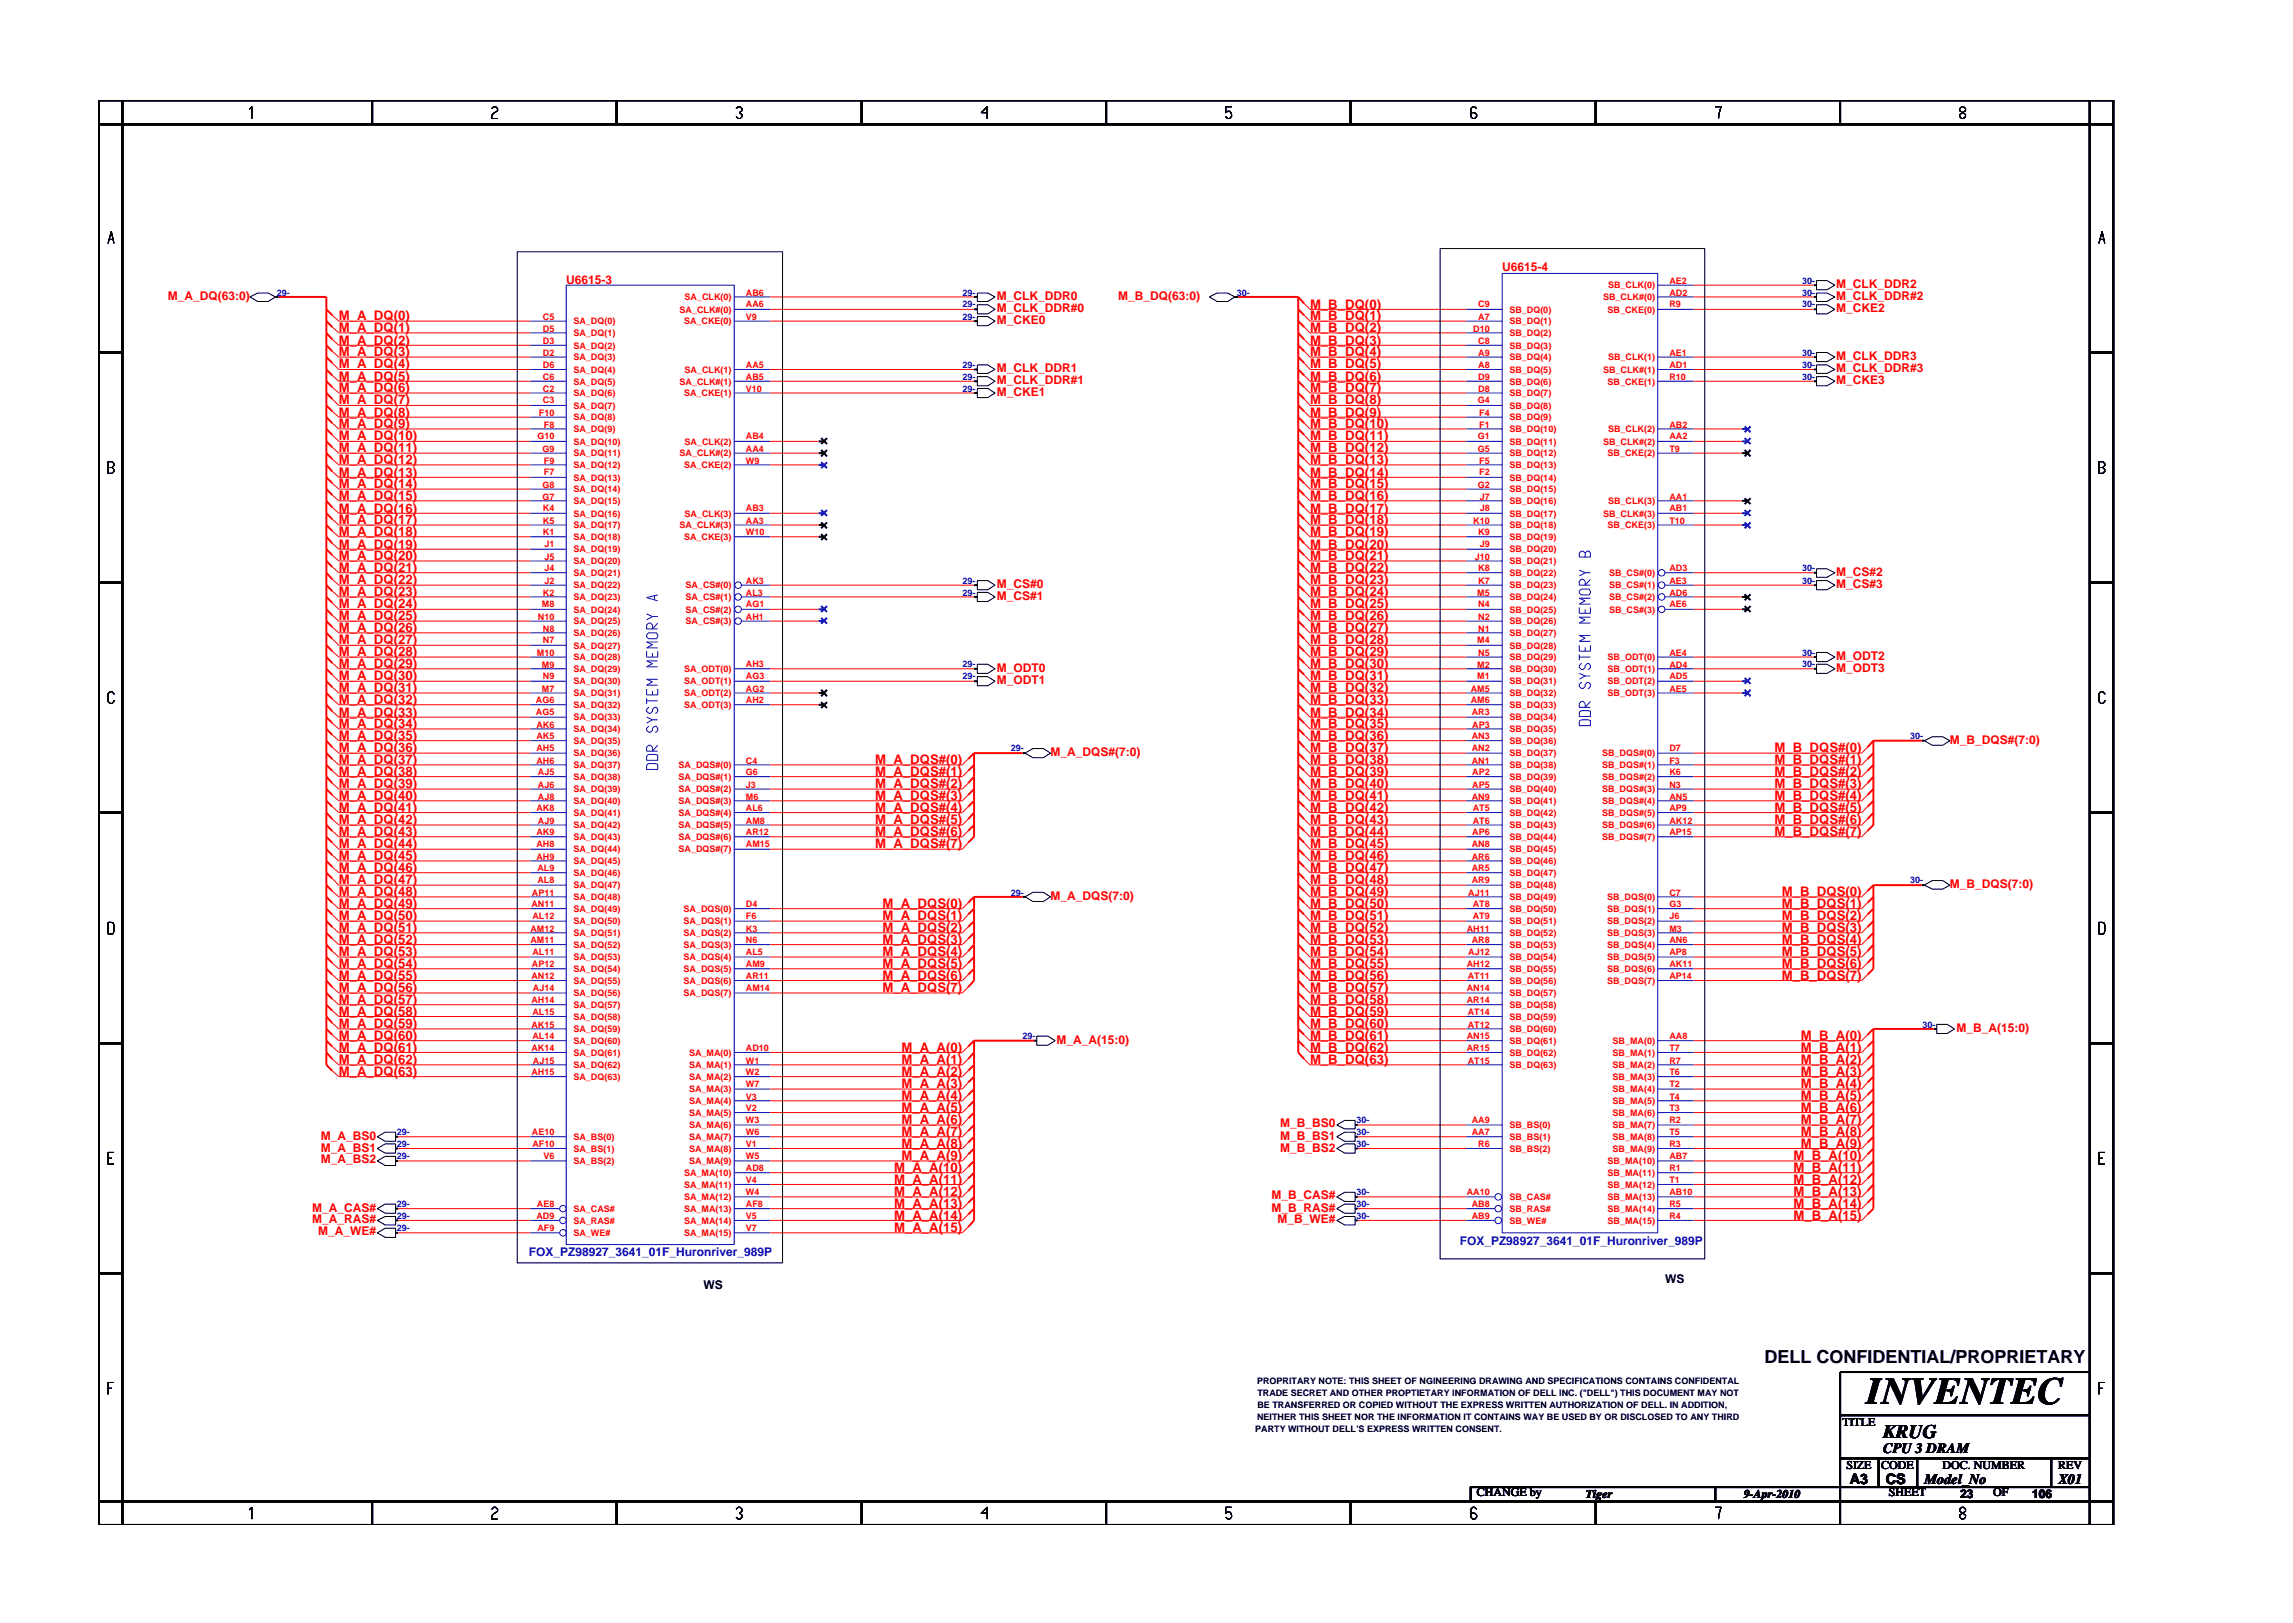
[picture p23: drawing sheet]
<svg xmlns="http://www.w3.org/2000/svg" width="297mm" height="210mm" viewBox="0 0 297 210" stroke-linecap="round" stroke-linejoin="round" font-family="sans-serif">
<defs><g id="words">
<text font-size="5" x="241.8" y="181.9">INVENTEC</text>
<text font-size="2.5" x="244" y="186.3">KRUG</text>
<text font-size="2.3" x="228.6" y="176.6">DELL CONFIDENTIAL/PROPRIETARY</text>
<g font-size="1.9">
<text x="244" y="188.2">CPU 3 DRAM</text>
<text x="239.6" y="192.2">A3</text>
<text x="244.3" y="192.3">CS</text>
<text x="249.3" y="192.2">Model_No</text>
<text x="266.6" y="192.2">X01</text>
</g>
<g font-size="1.7" fill="#f00">
<text x="43.9" y="41.5">M_A_DQ(0)</text>
<text x="169.7" y="40">M_B_DQ(0)</text>
<text x="169.7" y="41.5">M_B_DQ(1)</text>
<text x="43.9" y="43">M_A_DQ(1)</text>
<text x="43.9" y="47.7">M_A_DQ(4)</text>
<text x="43.9" y="46.2">M_A_DQ(3)</text>
<text x="43.9" y="44.6">M_A_DQ(2)</text>
<text x="169.7" y="47.7">M_B_DQ(5)</text>
<text x="169.7" y="46.2">M_B_DQ(4)</text>
<text x="169.7" y="44.6">M_B_DQ(3)</text>
<text x="169.7" y="43">M_B_DQ(2)</text>
<text x="43.9" y="50.8">M_A_DQ(6)</text>
<text x="43.9" y="52.4">M_A_DQ(7)</text>
<text x="43.9" y="54">M_A_DQ(8)</text>
<text x="43.9" y="49.3">M_A_DQ(5)</text>
<text x="169.7" y="49.3">M_B_DQ(6)</text>
<text x="169.7" y="50.8">M_B_DQ(7)</text>
<text x="169.7" y="52.4">M_B_DQ(8)</text>
<text x="169.7" y="54">M_B_DQ(9)</text>
<text x="43.9" y="57">M_A_DQ(10)</text>
<text x="43.9" y="58.6">M_A_DQ(11)</text>
<text x="43.9" y="55.5">M_A_DQ(9)</text>
<text x="169.7" y="55.5">M_B_DQ(10)</text>
<text x="169.7" y="57">M_B_DQ(11)</text>
<text x="169.7" y="58.6">M_B_DQ(12)</text>
<text x="43.9" y="60.1">M_A_DQ(12)</text>
<text x="43.9" y="61.8">M_A_DQ(13)</text>
<text x="43.9" y="63.3">M_A_DQ(14)</text>
<text x="43.9" y="64.8">M_A_DQ(15)</text>
<text x="169.7" y="60.1">M_B_DQ(13)</text>
<text x="169.7" y="61.8">M_B_DQ(14)</text>
<text x="169.7" y="63.3">M_B_DQ(15)</text>
<text x="169.7" y="64.8">M_B_DQ(16)</text>
<text x="43.9" y="66.4">M_A_DQ(16)</text>
<text x="43.9" y="67.9">M_A_DQ(17)</text>
<text x="43.9" y="69.5">M_A_DQ(18)</text>
<text x="43.9" y="71.1">M_A_DQ(19)</text>
<text x="169.7" y="71.1">M_B_DQ(20)</text>
<text x="169.7" y="66.4">M_B_DQ(17)</text>
<text x="169.7" y="67.9">M_B_DQ(18)</text>
<text x="169.7" y="69.5">M_B_DQ(19)</text>
<text x="43.9" y="72.6">M_A_DQ(20)</text>
<text x="43.9" y="74.1">M_A_DQ(21)</text>
<text x="43.9" y="75.7">M_A_DQ(22)</text>
<text x="43.9" y="77.2">M_A_DQ(23)</text>
<text x="169.7" y="72.6">M_B_DQ(21)</text>
<text x="169.7" y="74.1">M_B_DQ(22)</text>
<text x="169.7" y="75.7">M_B_DQ(23)</text>
<text x="169.7" y="77.2">M_B_DQ(24)</text>
<text x="43.9" y="78.8">M_A_DQ(24)</text>
<text x="43.9" y="80.4">M_A_DQ(25)</text>
<text x="43.9" y="81.9">M_A_DQ(26)</text>
<text x="43.9" y="83.4">M_A_DQ(27)</text>
<text x="169.7" y="78.8">M_B_DQ(25)</text>
<text x="169.7" y="80.4">M_B_DQ(26)</text>
<text x="169.7" y="81.9">M_B_DQ(27)</text>
<text x="169.7" y="83.4">M_B_DQ(28)</text>
<text x="43.9" y="85">M_A_DQ(28)</text>
<text x="43.9" y="86.6">M_A_DQ(29)</text>
<text x="43.9" y="88.1">M_A_DQ(30)</text>
<text x="43.9" y="89.7">M_A_DQ(31)</text>
<text x="169.7" y="86.6">M_B_DQ(30)</text>
<text x="169.7" y="88.1">M_B_DQ(31)</text>
<text x="169.7" y="89.7">M_B_DQ(32)</text>
<text x="169.7" y="85">M_B_DQ(29)</text>
<text x="43.9" y="91.2">M_A_DQ(32)</text>
<text x="43.9" y="92.8">M_A_DQ(33)</text>
<text x="43.9" y="94.3">M_A_DQ(34)</text>
<text x="43.9" y="95.9">M_A_DQ(35)</text>
<text x="169.7" y="91.2">M_B_DQ(33)</text>
<text x="169.7" y="92.8">M_B_DQ(34)</text>
<text x="169.7" y="94.3">M_B_DQ(35)</text>
<text x="169.7" y="95.9">M_B_DQ(36)</text>
<text x="43.9" y="99">M_A_DQ(37)</text>
<text x="43.9" y="100.5">M_A_DQ(38)</text>
<text x="43.9" y="97.5">M_A_DQ(36)</text>
<text x="113.4" y="99">M_A_DQS#(0)</text>
<text x="113.4" y="100.5">M_A_DQS#(1)</text>
<text x="169.7" y="97.5">M_B_DQ(37)</text>
<text x="169.7" y="99">M_B_DQ(38)</text>
<text x="169.7" y="100.5">M_B_DQ(39)</text>
<text x="229.9" y="97.5">M_B_DQS#(0)</text>
<text x="229.9" y="99">M_B_DQS#(1)</text>
<text x="229.9" y="100.5">M_B_DQS#(2)</text>
<text x="43.9" y="102.1">M_A_DQ(39)</text>
<text x="43.9" y="103.7">M_A_DQ(40)</text>
<text x="43.9" y="105.2">M_A_DQ(41)</text>
<text x="43.9" y="106.8">M_A_DQ(42)</text>
<text x="113.4" y="102.1">M_A_DQS#(2)</text>
<text x="113.4" y="103.7">M_A_DQS#(3)</text>
<text x="113.4" y="105.2">M_A_DQS#(4)</text>
<text x="113.4" y="106.8">M_A_DQS#(5)</text>
<text x="169.7" y="102.1">M_B_DQ(40)</text>
<text x="169.7" y="103.7">M_B_DQ(41)</text>
<text x="169.7" y="105.2">M_B_DQ(42)</text>
<text x="169.7" y="106.8">M_B_DQ(43)</text>
<text x="229.9" y="102.1">M_B_DQS#(3)</text>
<text x="229.9" y="103.7">M_B_DQS#(4)</text>
<text x="229.9" y="105.2">M_B_DQS#(5)</text>
<text x="229.9" y="106.8">M_B_DQS#(6)</text>
<text x="43.9" y="108.3">M_A_DQ(43)</text>
<text x="43.9" y="109.8">M_A_DQ(44)</text>
<text x="43.9" y="111.4">M_A_DQ(45)</text>
<text x="43.9" y="113">M_A_DQ(46)</text>
<text x="113.4" y="108.3">M_A_DQS#(6)</text>
<text x="113.4" y="109.8">M_A_DQS#(7)</text>
<text x="169.7" y="108.3">M_B_DQ(44)</text>
<text x="169.7" y="109.8">M_B_DQ(45)</text>
<text x="169.7" y="111.4">M_B_DQ(46)</text>
<text x="169.7" y="113">M_B_DQ(47)</text>
<text x="229.9" y="108.3">M_B_DQS#(7)</text>
<text x="43.9" y="114.5">M_A_DQ(47)</text>
<text x="43.9" y="116.1">M_A_DQ(48)</text>
<text x="43.9" y="117.6">M_A_DQ(49)</text>
<text x="43.9" y="119.2">M_A_DQ(50)</text>
<text x="114.3" y="119.2">M_A_DQS(1)</text>
<text x="114.3" y="117.6">M_A_DQS(0)</text>
<text x="169.7" y="116.1">M_B_DQ(49)</text>
<text x="169.7" y="117.6">M_B_DQ(50)</text>
<text x="169.7" y="119.2">M_B_DQ(51)</text>
<text x="169.7" y="114.5">M_B_DQ(48)</text>
<text x="230.8" y="116.1">M_B_DQS(0)</text>
<text x="230.8" y="117.6">M_B_DQS(1)</text>
<text x="230.8" y="119.2">M_B_DQS(2)</text>
<text x="43.9" y="120.8">M_A_DQ(51)</text>
<text x="43.9" y="122.3">M_A_DQ(52)</text>
<text x="43.9" y="123.9">M_A_DQ(53)</text>
<text x="43.9" y="125.4">M_A_DQ(54)</text>
<text x="114.3" y="120.8">M_A_DQS(2)</text>
<text x="114.3" y="122.3">M_A_DQS(3)</text>
<text x="114.3" y="123.9">M_A_DQS(4)</text>
<text x="114.3" y="125.4">M_A_DQS(5)</text>
<text x="169.7" y="120.8">M_B_DQ(52)</text>
<text x="169.7" y="122.3">M_B_DQ(53)</text>
<text x="169.7" y="123.9">M_B_DQ(54)</text>
<text x="169.7" y="125.4">M_B_DQ(55)</text>
<text x="230.8" y="122.3">M_B_DQS(4)</text>
<text x="230.8" y="123.9">M_B_DQS(5)</text>
<text x="230.8" y="125.4">M_B_DQS(6)</text>
<text x="230.8" y="120.8">M_B_DQS(3)</text>
<text x="43.9" y="130.1">M_A_DQ(57)</text>
<text x="43.9" y="131.6">M_A_DQ(58)</text>
<text x="43.9" y="126.9">M_A_DQ(55)</text>
<text x="43.9" y="128.6">M_A_DQ(56)</text>
<text x="114.3" y="126.9">M_A_DQS(6)</text>
<text x="114.3" y="128.6">M_A_DQS(7)</text>
<text x="169.7" y="131.6">M_B_DQ(59)</text>
<text x="169.7" y="126.9">M_B_DQ(56)</text>
<text x="169.7" y="128.6">M_B_DQ(57)</text>
<text x="169.7" y="130.1">M_B_DQ(58)</text>
<text x="230.8" y="126.9">M_B_DQS(7)</text>
<text x="43.9" y="133.2">M_A_DQ(59)</text>
<text x="43.9" y="134.7">M_A_DQ(60)</text>
<text x="43.9" y="136.3">M_A_DQ(61)</text>
<text x="43.9" y="137.9">M_A_DQ(62)</text>
<text x="116.8" y="136.3">M_A_A(0)</text>
<text x="116.8" y="137.9">M_A_A(1)</text>
<text x="169.7" y="133.2">M_B_DQ(60)</text>
<text x="169.7" y="134.7">M_B_DQ(61)</text>
<text x="169.7" y="136.3">M_B_DQ(62)</text>
<text x="169.7" y="137.9">M_B_DQ(63)</text>
<text x="233.3" y="134.7">M_B_A(0)</text>
<text x="233.3" y="136.3">M_B_A(1)</text>
<text x="233.3" y="137.9">M_B_A(2)</text>
<text x="43.9" y="139.4">M_A_DQ(63)</text>
<text x="116.8" y="139.4">M_A_A(2)</text>
<text x="116.8" y="140.9">M_A_A(3)</text>
<text x="116.8" y="142.5">M_A_A(4)</text>
<text x="233.3" y="139.4">M_B_A(3)</text>
<text x="233.3" y="140.9">M_B_A(4)</text>
<text x="233.3" y="142.5">M_B_A(5)</text>
<text x="116.8" y="144">M_A_A(5)</text>
<text x="116.8" y="145.6">M_A_A(6)</text>
<text x="116.8" y="147.2">M_A_A(7)</text>
<text x="116.8" y="148.7">M_A_A(8)</text>
<text x="233.3" y="144">M_B_A(6)</text>
<text x="233.3" y="145.6">M_B_A(7)</text>
<text x="233.3" y="147.2">M_B_A(8)</text>
<text x="233.3" y="148.7">M_B_A(9)</text>
<text x="115.8" y="155">M_A_A(12)</text>
<text x="115.8" y="151.8">M_A_A(10)</text>
<text x="115.8" y="153.4">M_A_A(11)</text>
<text x="116.8" y="150.3">M_A_A(9)</text>
<text x="232.3" y="150.3">M_B_A(10)</text>
<text x="232.3" y="151.8">M_B_A(11)</text>
<text x="232.3" y="153.4">M_B_A(12)</text>
<text x="232.3" y="155">M_B_A(13)</text>
<text x="115.8" y="156.5">M_A_A(13)</text>
<text x="115.8" y="158">M_A_A(14)</text>
<text x="115.8" y="159.6">M_A_A(15)</text>
<text x="232.3" y="156.5">M_B_A(14)</text>
<text x="232.3" y="158">M_B_A(15)</text>
</g>
<g font-size="1.6" fill="#f00">
<text x="194.6" y="35.2">U6615-4</text>
<text x="21.8" y="38.9">M_A_DQ(63:0)</text>
<text x="73.3" y="36.8">U6615-3</text>
<text x="129.1" y="40.4">M_CLK_DDR#0</text>
<text x="129.1" y="38.9">M_CLK_DDR0</text>
<text x="129.1" y="42">M_CKE0</text>
<text x="144.9" y="38.9">M_B_DQ(63:0)</text>
<text x="237.9" y="38.9">M_CLK_DDR#2</text>
<text x="237.9" y="37.3">M_CLK_DDR2</text>
<text x="237.9" y="40.4">M_CKE2</text>
<text x="237.9" y="46.7">M_CLK_DDR3</text>
<text x="129.1" y="49.8">M_CLK_DDR#1</text>
<text x="129.1" y="48.2">M_CLK_DDR1</text>
<text x="129.1" y="51.3">M_CKE1</text>
<text x="237.9" y="48.2">M_CLK_DDR#3</text>
<text x="237.9" y="49.8">M_CKE3</text>
<text x="129.1" y="77.7">M_CS#1</text>
<text x="129.1" y="76.2">M_CS#0</text>
<text x="237.9" y="74.6">M_CS#2</text>
<text x="237.9" y="76.2">M_CS#3</text>
<text x="129.1" y="87">M_ODT0</text>
<text x="129.1" y="88.6">M_ODT1</text>
<text x="237.9" y="85.5">M_ODT2</text>
<text x="237.9" y="87">M_ODT3</text>
<text x="136.1" y="97.9">M_A_DQS#(7:0)</text>
<text x="252.6" y="96.4">M_B_DQS#(7:0)</text>
<text x="136.1" y="116.6">M_A_DQS(7:0)</text>
<text x="252.6" y="115">M_B_DQS(7:0)</text>
<text x="136.8" y="135.2">M_A_A(15:0)</text>
<text x="253.4" y="133.7">M_B_A(15:0)</text>
<text x="41.5" y="147.7">M_A_BS0</text>
<text x="41.5" y="149.2">M_A_BS1</text>
<text x="165.8" y="146">M_B_BS0</text>
<text x="165.8" y="147.7">M_B_BS1</text>
<text x="165.8" y="149.2">M_B_BS2</text>
<text x="41.5" y="150.7">M_A_BS2</text>
<text x="164.7" y="155.4">M_B_CAS#</text>
<text x="40.4" y="158.5">M_A_RAS#</text>
<text x="40.4" y="157">M_A_CAS#</text>
<text x="41.2" y="160">M_A_WE#</text>
<text x="164.7" y="157">M_B_RAS#</text>
<text x="165.5" y="158.5">M_B_WE#</text>
</g>
<g font-size="1.6" fill="#00f">
<text x="189.1" y="161.2">FOX_PZ98927_3641_01F_Huronriver_989P</text>
<text x="68.5" y="162.8">FOX_PZ98927_3641_01F_Huronriver_989P</text>
</g>
<g font-size="1.6">
<text x="91.1" y="167">WS</text>
<text x="215.7" y="166.2">WS</text>
<text x="238.7" y="184.8">TITLE</text>
<text x="239.2" y="190.4">SIZE</text>
<text x="243.7" y="190.4">CODE</text>
<text x="251.7" y="190.4">DOC. NUMBER</text>
<text x="266.6" y="190.4">REV</text>
<text x="191.3" y="193.8">CHANGE by</text>
<text x="205.4" y="194.1">Tiger</text>
<text x="225.9" y="194.1">9-Apr-2010</text>
<text x="244.7" y="193.8">SHEET</text>
<text x="253.9" y="194.1">23</text>
<text x="258.2" y="193.8">OF</text>
<text x="263.3" y="194.1">106</text>
</g>
<g font-size="1.2" fill="#00f">
<text x="35.8" y="38.3">29-</text>
<text x="124.7" y="38.3">29-</text>
<text x="124.7" y="39.8">29-</text>
<text x="124.7" y="41.4">29-</text>
<text x="160.2" y="38.3">30-</text>
<text x="233.5" y="39.8">30-</text>
<text x="233.5" y="36.8">30-</text>
<text x="233.5" y="38.3">30-</text>
<text x="124.7" y="47.6">29-</text>
<text x="233.5" y="46.1">30-</text>
<text x="233.5" y="47.6">30-</text>
<text x="124.7" y="49.2">29-</text>
<text x="124.7" y="50.7">29-</text>
<text x="233.5" y="49.2">30-</text>
<text x="124.7" y="77.2">29-</text>
<text x="124.7" y="75.6">29-</text>
<text x="233.5" y="74">30-</text>
<text x="233.5" y="75.6">30-</text>
<text x="124.7" y="86.5">29-</text>
<text x="124.7" y="88">29-</text>
<text x="233.5" y="84.9">30-</text>
<text x="233.5" y="86.5">30-</text>
<text x="247.4" y="95.8">30-</text>
<text x="130.9" y="97.3">29-</text>
<text x="130.9" y="116">29-</text>
<text x="247.4" y="114.4">30-</text>
<text x="132.5" y="134.6">29-</text>
<text x="249" y="133.1">30-</text>
<text x="51.4" y="147.1">29-</text>
<text x="51.4" y="148.6">29-</text>
<text x="175.7" y="145.5">30-</text>
<text x="175.7" y="147.1">30-</text>
<text x="175.7" y="148.6">30-</text>
<text x="51.4" y="150.1">29-</text>
<text x="175.7" y="154.8">30-</text>
<text x="51.4" y="159.5">29-</text>
<text x="51.4" y="157.9">29-</text>
<text x="51.4" y="156.4">29-</text>
<text x="175.7" y="156.4">30-</text>
<text x="175.7" y="157.9">30-</text>
</g>
<g font-size="1.2" fill="#f00">
<text x="70.3" y="41.4">C5</text>
<text x="88" y="40.5">SA_CLK#(0)</text>
<text x="88.7" y="38.9">SA_CLK(0)</text>
<text x="96.6" y="41.4">V9</text>
<text x="96.6" y="39.8">AA6</text>
<text x="96.6" y="38.3">AB6</text>
<text x="191.5" y="39.8">C9</text>
<text x="191.5" y="41.4">A7</text>
<text x="195.5" y="40.5">SB_DQ(0)</text>
<text x="207.7" y="38.9">SB_CLK#(0)</text>
<text x="208.3" y="40.5">SB_CKE(0)</text>
<text x="208.3" y="37.4">SB_CLK(0)</text>
<text x="216.3" y="36.8">AE2</text>
<text x="216.3" y="39.8">R9</text>
<text x="216.3" y="38.3">AD2</text>
<text x="70.3" y="43">D5</text>
<text x="70.3" y="47.6">D6</text>
<text x="70.3" y="44.6">D3</text>
<text x="70.3" y="46.1">D2</text>
<text x="74.3" y="42">SA_DQ(0)</text>
<text x="74.3" y="43.5">SA_DQ(1)</text>
<text x="74.3" y="45.2">SA_DQ(2)</text>
<text x="74.3" y="46.7">SA_DQ(3)</text>
<text x="88.6" y="42">SA_CKE(0)</text>
<text x="96.6" y="47.6">AA5</text>
<text x="190.8" y="43">D10</text>
<text x="191.5" y="47.6">A8</text>
<text x="191.5" y="46.1">A9</text>
<text x="191.5" y="44.6">C8</text>
<text x="195.5" y="46.7">SB_DQ(4)</text>
<text x="195.5" y="45.2">SB_DQ(3)</text>
<text x="195.5" y="43.5">SB_DQ(2)</text>
<text x="195.5" y="42">SB_DQ(1)</text>
<text x="208.3" y="46.7">SB_CLK(1)</text>
<text x="216.3" y="47.6">AD1</text>
<text x="216.3" y="46.1">AE1</text>
<text x="69.8" y="53.9">F10</text>
<text x="70.3" y="49.2">C6</text>
<text x="70.3" y="50.7">C2</text>
<text x="70.3" y="52.3">C3</text>
<text x="74.3" y="49.8">SA_DQ(5)</text>
<text x="74.3" y="51.3">SA_DQ(6)</text>
<text x="74.3" y="48.3">SA_DQ(4)</text>
<text x="74.3" y="52.9">SA_DQ(7)</text>
<text x="88" y="49.8">SA_CLK#(1)</text>
<text x="88.6" y="51.3">SA_CKE(1)</text>
<text x="88.7" y="48.3">SA_CLK(1)</text>
<text x="96.6" y="50.7">V10</text>
<text x="96.6" y="49.2">AB5</text>
<text x="191.4" y="52.3">G4</text>
<text x="191.5" y="49.2">D9</text>
<text x="191.5" y="50.7">D8</text>
<text x="191.6" y="53.9">F4</text>
<text x="195.5" y="48.3">SB_DQ(5)</text>
<text x="195.5" y="49.8">SB_DQ(6)</text>
<text x="195.5" y="51.3">SB_DQ(7)</text>
<text x="195.5" y="52.9">SB_DQ(8)</text>
<text x="207.7" y="48.3">SB_CLK#(1)</text>
<text x="208.3" y="49.8">SB_CKE(1)</text>
<text x="216.3" y="49.2">R10</text>
<text x="69.6" y="56.9">G10</text>
<text x="70.3" y="58.5">G9</text>
<text x="70.5" y="55.4">F8</text>
<text x="74.3" y="57.6">SA_DQ(10)</text>
<text x="74.3" y="59.1">SA_DQ(11)</text>
<text x="74.3" y="54.5">SA_DQ(8)</text>
<text x="74.3" y="56">SA_DQ(9)</text>
<text x="88" y="59.1">SA_CLK#(2)</text>
<text x="88.7" y="57.6">SA_CLK(2)</text>
<text x="96.6" y="58.5">AA4</text>
<text x="96.6" y="56.9">AB4</text>
<text x="191.4" y="56.9">G1</text>
<text x="191.4" y="58.5">G5</text>
<text x="191.6" y="55.4">F1</text>
<text x="195.5" y="54.5">SB_DQ(9)</text>
<text x="195.5" y="56">SB_DQ(10)</text>
<text x="195.5" y="57.6">SB_DQ(11)</text>
<text x="195.5" y="59.1">SB_DQ(12)</text>
<text x="207.7" y="57.6">SB_CLK#(2)</text>
<text x="208.3" y="59.1">SB_CKE(2)</text>
<text x="208.3" y="56">SB_CLK(2)</text>
<text x="216.3" y="56.9">AA2</text>
<text x="216.3" y="55.4">AB2</text>
<text x="216.3" y="58.5">T9</text>
<text x="70.3" y="63.2">G8</text>
<text x="70.3" y="64.7">G7</text>
<text x="70.5" y="60.1">F9</text>
<text x="70.5" y="61.6">F7</text>
<text x="74.3" y="60.6">SA_DQ(12)</text>
<text x="74.3" y="62.3">SA_DQ(13)</text>
<text x="74.3" y="63.8">SA_DQ(14)</text>
<text x="74.3" y="65.3">SA_DQ(15)</text>
<text x="88.6" y="60.6">SA_CKE(2)</text>
<text x="96.6" y="60.1">W9</text>
<text x="191.4" y="63.2">G2</text>
<text x="191.6" y="60.1">F5</text>
<text x="191.6" y="61.6">F2</text>
<text x="191.7" y="64.7">J7</text>
<text x="195.5" y="60.6">SB_DQ(13)</text>
<text x="195.5" y="62.3">SB_DQ(14)</text>
<text x="195.5" y="63.8">SB_DQ(15)</text>
<text x="195.5" y="65.3">SB_DQ(16)</text>
<text x="208.3" y="65.3">SB_CLK(3)</text>
<text x="216.3" y="64.7">AA1</text>
<text x="70.3" y="66.2">K4</text>
<text x="70.3" y="67.8">K5</text>
<text x="70.3" y="69.4">K1</text>
<text x="70.5" y="70.9">J1</text>
<text x="74.3" y="66.9">SA_DQ(16)</text>
<text x="74.3" y="68.4">SA_DQ(17)</text>
<text x="74.3" y="70">SA_DQ(18)</text>
<text x="74.3" y="71.6">SA_DQ(19)</text>
<text x="88" y="68.4">SA_CLK#(3)</text>
<text x="88.6" y="70">SA_CKE(3)</text>
<text x="88.7" y="66.9">SA_CLK(3)</text>
<text x="96.6" y="69.4">W10</text>
<text x="96.6" y="67.8">AA3</text>
<text x="96.6" y="66.2">AB3</text>
<text x="190.8" y="67.8">K10</text>
<text x="191.5" y="69.4">K9</text>
<text x="191.7" y="70.9">J9</text>
<text x="191.7" y="66.2">J8</text>
<text x="195.5" y="68.4">SB_DQ(18)</text>
<text x="195.5" y="70">SB_DQ(19)</text>
<text x="195.5" y="71.6">SB_DQ(20)</text>
<text x="195.5" y="66.9">SB_DQ(17)</text>
<text x="207.7" y="66.9">SB_CLK#(3)</text>
<text x="208.3" y="68.4">SB_CKE(3)</text>
<text x="216.3" y="66.2">AB1</text>
<text x="216.3" y="67.8">T10</text>
<text x="70.3" y="77.2">K2</text>
<text x="70.5" y="72.5">J5</text>
<text x="70.5" y="74">J4</text>
<text x="70.5" y="75.6">J2</text>
<text x="74.3" y="73.1">SA_DQ(20)</text>
<text x="74.3" y="74.6">SA_DQ(21)</text>
<text x="74.3" y="76.2">SA_DQ(22)</text>
<text x="74.3" y="77.8">SA_DQ(23)</text>
<text x="88.8" y="76.2">SA_CS#(0)</text>
<text x="88.8" y="77.8">SA_CS#(1)</text>
<text x="96.6" y="75.6">AK3</text>
<text x="96.6" y="77.2">AL3</text>
<text x="191" y="72.5">J10</text>
<text x="191.4" y="77.2">M5</text>
<text x="191.5" y="74">K8</text>
<text x="191.5" y="75.6">K7</text>
<text x="195.5" y="73.1">SB_DQ(21)</text>
<text x="195.5" y="74.6">SB_DQ(22)</text>
<text x="195.5" y="76.2">SB_DQ(23)</text>
<text x="195.5" y="77.8">SB_DQ(24)</text>
<text x="208.4" y="74.6">SB_CS#(0)</text>
<text x="208.4" y="76.2">SB_CS#(1)</text>
<text x="208.4" y="77.8">SB_CS#(2)</text>
<text x="216.3" y="74">AD3</text>
<text x="216.3" y="75.6">AE3</text>
<text x="216.3" y="77.2">AD6</text>
<text x="69.7" y="80.3">N10</text>
<text x="70.2" y="78.7">M8</text>
<text x="70.3" y="81.8">N8</text>
<text x="70.3" y="83.3">N7</text>
<text x="74.3" y="79.4">SA_DQ(24)</text>
<text x="74.3" y="80.9">SA_DQ(25)</text>
<text x="74.3" y="82.4">SA_DQ(26)</text>
<text x="88.8" y="79.4">SA_CS#(2)</text>
<text x="88.8" y="80.9">SA_CS#(3)</text>
<text x="96.6" y="78.7">AG1</text>
<text x="96.6" y="80.3">AH1</text>
<text x="191.4" y="83.3">M4</text>
<text x="191.5" y="78.7">N4</text>
<text x="191.5" y="80.3">N2</text>
<text x="191.5" y="81.8">N1</text>
<text x="195.5" y="79.4">SB_DQ(25)</text>
<text x="195.5" y="80.9">SB_DQ(26)</text>
<text x="195.5" y="82.4">SB_DQ(27)</text>
<text x="208.4" y="79.4">SB_CS#(3)</text>
<text x="216.3" y="78.7">AE6</text>
<text x="69.6" y="84.9">M10</text>
<text x="70.2" y="86.5">M9</text>
<text x="70.2" y="89.6">M7</text>
<text x="70.3" y="88">N9</text>
<text x="74.3" y="84">SA_DQ(27)</text>
<text x="74.3" y="85.5">SA_DQ(28)</text>
<text x="74.3" y="87.1">SA_DQ(29)</text>
<text x="74.3" y="88.7">SA_DQ(30)</text>
<text x="88.6" y="87.1">SA_ODT(0)</text>
<text x="88.6" y="88.7">SA_ODT(1)</text>
<text x="96.6" y="86.5">AH3</text>
<text x="96.6" y="88">AG3</text>
<text x="96.6" y="89.6">AG2</text>
<text x="190.5" y="89.6">AM5</text>
<text x="191.4" y="86.5">M2</text>
<text x="191.4" y="88">M1</text>
<text x="191.5" y="84.9">N5</text>
<text x="195.5" y="84">SB_DQ(28)</text>
<text x="195.5" y="85.5">SB_DQ(29)</text>
<text x="195.5" y="87.1">SB_DQ(30)</text>
<text x="195.5" y="88.7">SB_DQ(31)</text>
<text x="208.3" y="85.5">SB_ODT(0)</text>
<text x="208.3" y="87.1">SB_ODT(1)</text>
<text x="208.3" y="88.7">SB_ODT(2)</text>
<text x="216.3" y="84.9">AE4</text>
<text x="216.3" y="86.5">AD4</text>
<text x="216.3" y="88">AD5</text>
<text x="216.3" y="89.6">AE5</text>
<text x="69.4" y="91.1">AG6</text>
<text x="69.4" y="92.7">AG5</text>
<text x="69.5" y="94.3">AK6</text>
<text x="69.5" y="95.8">AK5</text>
<text x="74.3" y="91.7">SA_DQ(32)</text>
<text x="74.3" y="93.3">SA_DQ(33)</text>
<text x="74.3" y="94.9">SA_DQ(34)</text>
<text x="74.3" y="90.2">SA_DQ(31)</text>
<text x="88.6" y="90.2">SA_ODT(2)</text>
<text x="88.6" y="91.7">SA_ODT(3)</text>
<text x="96.6" y="91.1">AH2</text>
<text x="190.5" y="91.1">AM6</text>
<text x="190.7" y="92.7">AR3</text>
<text x="190.7" y="95.8">AN3</text>
<text x="190.7" y="94.3">AP3</text>
<text x="195.5" y="90.2">SB_DQ(32)</text>
<text x="195.5" y="91.7">SB_DQ(33)</text>
<text x="195.5" y="93.3">SB_DQ(34)</text>
<text x="195.5" y="94.9">SB_DQ(35)</text>
<text x="208.3" y="90.2">SB_ODT(3)</text>
<text x="69.5" y="97.3">AH5</text>
<text x="69.5" y="98.9">AH6</text>
<text x="69.7" y="100.4">AJ5</text>
<text x="74.3" y="96.4">SA_DQ(35)</text>
<text x="74.3" y="98">SA_DQ(36)</text>
<text x="74.3" y="99.5">SA_DQ(37)</text>
<text x="74.3" y="101">SA_DQ(38)</text>
<text x="87.9" y="99.5">SA_DQS#(0)</text>
<text x="87.9" y="101">SA_DQS#(1)</text>
<text x="96.6" y="98.9">C4</text>
<text x="96.6" y="100.4">G6</text>
<text x="190.7" y="98.9">AN1</text>
<text x="190.7" y="97.3">AN2</text>
<text x="190.7" y="100.4">AP2</text>
<text x="195.5" y="98">SB_DQ(37)</text>
<text x="195.5" y="99.5">SB_DQ(38)</text>
<text x="195.5" y="101">SB_DQ(39)</text>
<text x="195.5" y="96.4">SB_DQ(36)</text>
<text x="207.5" y="98">SB_DQS#(0)</text>
<text x="207.5" y="99.5">SB_DQS#(1)</text>
<text x="207.5" y="101">SB_DQS#(2)</text>
<text x="216.3" y="97.3">D7</text>
<text x="216.3" y="98.9">F3</text>
<text x="216.3" y="100.4">K6</text>
<text x="69.5" y="105.1">AK8</text>
<text x="69.7" y="102.1">AJ6</text>
<text x="69.7" y="103.6">AJ8</text>
<text x="69.7" y="106.7">AJ9</text>
<text x="74.3" y="102.6">SA_DQ(39)</text>
<text x="74.3" y="104.2">SA_DQ(40)</text>
<text x="74.3" y="105.7">SA_DQ(41)</text>
<text x="74.3" y="107.3">SA_DQ(42)</text>
<text x="87.9" y="102.6">SA_DQS#(2)</text>
<text x="87.9" y="104.2">SA_DQS#(3)</text>
<text x="87.9" y="105.7">SA_DQS#(4)</text>
<text x="87.9" y="107.3">SA_DQS#(5)</text>
<text x="96.6" y="102.1">J3</text>
<text x="96.6" y="103.6">M6</text>
<text x="96.6" y="105.1">AL6</text>
<text x="96.6" y="106.7">AM8</text>
<text x="190.7" y="103.6">AN9</text>
<text x="190.7" y="102.1">AP5</text>
<text x="190.8" y="105.1">AT5</text>
<text x="190.8" y="106.7">AT6</text>
<text x="195.5" y="102.6">SB_DQ(40)</text>
<text x="195.5" y="104.2">SB_DQ(41)</text>
<text x="195.5" y="105.7">SB_DQ(42)</text>
<text x="195.5" y="107.3">SB_DQ(43)</text>
<text x="207.5" y="102.6">SB_DQS#(3)</text>
<text x="207.5" y="104.2">SB_DQS#(4)</text>
<text x="207.5" y="105.7">SB_DQS#(5)</text>
<text x="207.5" y="107.3">SB_DQS#(6)</text>
<text x="216.3" y="102.1">N3</text>
<text x="216.3" y="103.6">AN5</text>
<text x="216.3" y="105.1">AP9</text>
<text x="216.3" y="106.7">AK12</text>
<text x="69.5" y="108.2">AK9</text>
<text x="69.5" y="109.8">AH8</text>
<text x="69.5" y="111.4">AH9</text>
<text x="69.6" y="112.9">AL9</text>
<text x="74.3" y="108.8">SA_DQ(43)</text>
<text x="74.3" y="110.4">SA_DQ(44)</text>
<text x="74.3" y="112">SA_DQ(45)</text>
<text x="74.3" y="113.5">SA_DQ(46)</text>
<text x="87.9" y="108.8">SA_DQS#(6)</text>
<text x="87.9" y="110.4">SA_DQS#(7)</text>
<text x="96.6" y="108.2">AR12</text>
<text x="96.6" y="109.8">AM15</text>
<text x="190.7" y="112.9">AR5</text>
<text x="190.7" y="109.8">AN8</text>
<text x="190.7" y="111.4">AR6</text>
<text x="190.7" y="108.2">AP6</text>
<text x="195.5" y="113.5">SB_DQ(47)</text>
<text x="195.5" y="108.8">SB_DQ(44)</text>
<text x="195.5" y="110.4">SB_DQ(45)</text>
<text x="195.5" y="112">SB_DQ(46)</text>
<text x="207.5" y="108.8">SB_DQS#(7)</text>
<text x="216.3" y="108.2">AP15</text>
<text x="68.8" y="117.5">AN11</text>
<text x="68.9" y="116">AP11</text>
<text x="69" y="119.1">AL12</text>
<text x="69.6" y="114.4">AL8</text>
<text x="74.3" y="115.1">SA_DQ(47)</text>
<text x="74.3" y="116.6">SA_DQ(48)</text>
<text x="74.3" y="118.1">SA_DQ(49)</text>
<text x="74.3" y="119.7">SA_DQ(50)</text>
<text x="88.6" y="118.1">SA_DQS(0)</text>
<text x="88.6" y="119.7">SA_DQS(1)</text>
<text x="96.6" y="117.5">D4</text>
<text x="96.6" y="119.1">F6</text>
<text x="190.2" y="116">AJ11</text>
<text x="190.7" y="114.4">AR9</text>
<text x="190.8" y="117.5">AT8</text>
<text x="190.8" y="119.1">AT9</text>
<text x="195.5" y="115.1">SB_DQ(48)</text>
<text x="195.5" y="116.6">SB_DQ(49)</text>
<text x="195.5" y="118.1">SB_DQ(50)</text>
<text x="195.5" y="119.7">SB_DQ(51)</text>
<text x="208.2" y="116.6">SB_DQS(0)</text>
<text x="208.2" y="118.1">SB_DQS(1)</text>
<text x="208.2" y="119.7">SB_DQS(2)</text>
<text x="216.3" y="116">C7</text>
<text x="216.3" y="117.5">G3</text>
<text x="216.3" y="119.1">J6</text>
<text x="68.7" y="120.7">AM12</text>
<text x="68.7" y="122.2">AM11</text>
<text x="68.9" y="125.3">AP12</text>
<text x="69" y="123.7">AL11</text>
<text x="74.3" y="121.3">SA_DQ(51)</text>
<text x="74.3" y="122.8">SA_DQ(52)</text>
<text x="74.3" y="124.4">SA_DQ(53)</text>
<text x="74.3" y="125.9">SA_DQ(54)</text>
<text x="88.6" y="121.3">SA_DQS(2)</text>
<text x="88.6" y="122.8">SA_DQS(3)</text>
<text x="88.6" y="124.4">SA_DQS(4)</text>
<text x="88.6" y="125.9">SA_DQS(5)</text>
<text x="96.6" y="120.7">K3</text>
<text x="96.6" y="122.2">N6</text>
<text x="96.6" y="123.7">AL5</text>
<text x="96.6" y="125.3">AM9</text>
<text x="190" y="120.7">AH11</text>
<text x="190" y="125.3">AH12</text>
<text x="190.2" y="123.7">AJ12</text>
<text x="190.7" y="122.2">AR8</text>
<text x="195.5" y="121.3">SB_DQ(52)</text>
<text x="195.5" y="122.8">SB_DQ(53)</text>
<text x="195.5" y="124.4">SB_DQ(54)</text>
<text x="195.5" y="125.9">SB_DQ(55)</text>
<text x="208.2" y="121.3">SB_DQS(3)</text>
<text x="208.2" y="122.8">SB_DQS(4)</text>
<text x="208.2" y="124.4">SB_DQS(5)</text>
<text x="208.2" y="125.9">SB_DQS(6)</text>
<text x="216.3" y="120.7">M3</text>
<text x="216.3" y="122.2">AN6</text>
<text x="216.3" y="123.7">AP8</text>
<text x="216.3" y="125.3">AK11</text>
<text x="68.8" y="126.9">AN12</text>
<text x="68.8" y="130">AH14</text>
<text x="69" y="131.5">AL15</text>
<text x="69" y="128.4">AJ14</text>
<text x="74.3" y="127.5">SA_DQ(55)</text>
<text x="74.3" y="129.1">SA_DQ(56)</text>
<text x="74.3" y="130.6">SA_DQ(57)</text>
<text x="88.6" y="127.5">SA_DQS(6)</text>
<text x="88.6" y="129.1">SA_DQS(7)</text>
<text x="96.6" y="126.9">AR11</text>
<text x="96.6" y="128.4">AM14</text>
<text x="190" y="128.4">AN14</text>
<text x="190" y="130">AR14</text>
<text x="190.1" y="126.9">AT11</text>
<text x="190.1" y="131.5">AT14</text>
<text x="195.5" y="127.5">SB_DQ(56)</text>
<text x="195.5" y="129.1">SB_DQ(57)</text>
<text x="195.5" y="130.6">SB_DQ(58)</text>
<text x="208.2" y="127.5">SB_DQS(7)</text>
<text x="216.3" y="126.9">AP14</text>
<text x="68.8" y="133.1">AK15</text>
<text x="68.8" y="136.2">AK14</text>
<text x="69" y="134.6">AL14</text>
<text x="69" y="137.8">AJ15</text>
<text x="74.3" y="132.1">SA_DQ(58)</text>
<text x="74.3" y="133.7">SA_DQ(59)</text>
<text x="74.3" y="135.2">SA_DQ(60)</text>
<text x="74.3" y="136.8">SA_DQ(61)</text>
<text x="89.3" y="136.8">SA_MA(0)</text>
<text x="96.6" y="136.2">AD10</text>
<text x="96.6" y="137.8">W1</text>
<text x="190" y="134.6">AN15</text>
<text x="190" y="136.2">AR15</text>
<text x="190.1" y="133.1">AT12</text>
<text x="190.1" y="137.8">AT15</text>
<text x="195.5" y="132.1">SB_DQ(59)</text>
<text x="195.5" y="133.7">SB_DQ(60)</text>
<text x="195.5" y="135.2">SB_DQ(61)</text>
<text x="195.5" y="136.8">SB_DQ(62)</text>
<text x="208.9" y="135.2">SB_MA(0)</text>
<text x="208.9" y="136.8">SB_MA(1)</text>
<text x="216.3" y="137.8">R7</text>
<text x="216.3" y="134.6">AA8</text>
<text x="216.3" y="136.2">T7</text>
<text x="68.8" y="139.3">AH15</text>
<text x="74.3" y="138.4">SA_DQ(62)</text>
<text x="74.3" y="139.9">SA_DQ(63)</text>
<text x="89.3" y="138.4">SA_MA(1)</text>
<text x="89.3" y="139.9">SA_MA(2)</text>
<text x="89.3" y="141.5">SA_MA(3)</text>
<text x="89.3" y="143">SA_MA(4)</text>
<text x="96.6" y="139.3">W2</text>
<text x="96.6" y="140.8">W7</text>
<text x="96.6" y="142.4">V3</text>
<text x="96.6" y="144">V2</text>
<text x="195.5" y="138.4">SB_DQ(63)</text>
<text x="208.9" y="138.4">SB_MA(2)</text>
<text x="208.9" y="139.9">SB_MA(3)</text>
<text x="208.9" y="141.5">SB_MA(4)</text>
<text x="208.9" y="143">SB_MA(5)</text>
<text x="216.3" y="139.3">T6</text>
<text x="216.3" y="140.8">T2</text>
<text x="216.3" y="142.4">T4</text>
<text x="216.3" y="144">T3</text>
<text x="68.9" y="147.1">AE10</text>
<text x="69" y="148.6">AF10</text>
<text x="74.3" y="147.7">SA_BS(0)</text>
<text x="74.3" y="149.2">SA_BS(1)</text>
<text x="89.3" y="144.6">SA_MA(5)</text>
<text x="89.3" y="146.2">SA_MA(6)</text>
<text x="89.3" y="147.7">SA_MA(7)</text>
<text x="89.3" y="149.2">SA_MA(8)</text>
<text x="96.6" y="145.5">W3</text>
<text x="96.6" y="147.1">W6</text>
<text x="96.6" y="148.6">V1</text>
<text x="190.7" y="145.5">AA9</text>
<text x="190.7" y="147.1">AA7</text>
<text x="191.5" y="148.6">R6</text>
<text x="195.5" y="146.2">SB_BS(0)</text>
<text x="195.5" y="147.7">SB_BS(1)</text>
<text x="195.5" y="149.2">SB_BS(2)</text>
<text x="208.9" y="149.2">SB_MA(9)</text>
<text x="208.9" y="144.6">SB_MA(6)</text>
<text x="208.9" y="146.2">SB_MA(7)</text>
<text x="208.9" y="147.7">SB_MA(8)</text>
<text x="216.3" y="145.5">R2</text>
<text x="216.3" y="147.1">T5</text>
<text x="216.3" y="148.6">R3</text>
<text x="70.4" y="150.1">V6</text>
<text x="74.3" y="150.8">SA_BS(2)</text>
<text x="88.6" y="152.3">SA_MA(10)</text>
<text x="88.6" y="153.9">SA_MA(11)</text>
<text x="88.6" y="155.5">SA_MA(12)</text>
<text x="89.3" y="150.8">SA_MA(9)</text>
<text x="96.6" y="151.8">AD8</text>
<text x="96.6" y="153.3">V4</text>
<text x="96.6" y="154.8">W4</text>
<text x="96.6" y="150.1">W5</text>
<text x="190" y="154.8">AA10</text>
<text x="195.5" y="155.5">SB_CAS#</text>
<text x="208.3" y="155.5">SB_MA(13)</text>
<text x="208.3" y="150.8">SB_MA(10)</text>
<text x="208.3" y="152.3">SB_MA(11)</text>
<text x="208.3" y="153.9">SB_MA(12)</text>
<text x="216.3" y="154.8">AB10</text>
<text x="216.3" y="150.1">AB7</text>
<text x="216.3" y="151.8">R1</text>
<text x="216.3" y="153.3">T1</text>
<text x="69.5" y="157.9">AD9</text>
<text x="69.6" y="156.4">AE8</text>
<text x="69.6" y="159.5">AF9</text>
<text x="74.3" y="157">SA_CAS#</text>
<text x="74.3" y="158.5">SA_RAS#</text>
<text x="74.3" y="160.1">SA_WE#</text>
<text x="88.6" y="157">SA_MA(13)</text>
<text x="88.6" y="158.5">SA_MA(14)</text>
<text x="88.6" y="160.1">SA_MA(15)</text>
<text x="96.6" y="156.4">AF8</text>
<text x="96.6" y="157.9">V5</text>
<text x="96.6" y="159.5">V7</text>
<text x="190.7" y="156.4">AB8</text>
<text x="190.7" y="157.9">AB9</text>
<text x="195.5" y="157">SB_RAS#</text>
<text x="195.5" y="158.5">SB_WE#</text>
<text x="208.3" y="157">SB_MA(14)</text>
<text x="208.3" y="158.5">SB_MA(15)</text>
<text x="216.3" y="156.4">R5</text>
<text x="216.3" y="157.9">R4</text>
</g>
<g font-size="1.2">
<text x="162.8" y="179.3">PROPRITARY NOTE: THIS SHEET OF NGINEERING DRAWING AND SPECIFICATIONS CONTAINS CONFIDENTAL</text>
<text x="162.6" y="185.5">PARTY WITHOUT DELL’S EXPRESS WRITTEN CONSENT.</text>
<text x="162.8" y="183.9">NEITHER THIS SHEET NOR THE INFORMATION IT CONTAINS WAY BE USED BY OR DISCLOSED TO ANY THIRD</text>
<text x="162.9" y="180.9">TRADE SECRET AND OTHER PROPTIETARY INFORMATION OF DELL INC. (&quot;DELL&quot;) THIS DOCUMENT MAY NOT</text>
<text x="162.9" y="182.4">BE TRANSFERRED OR COPIED WITHOUT THE EXPRESS WRITTEN AUTHORIZATION OF DELL. IN ADDITION,</text>
</g>
</g></defs>
<g fill="none" stroke="#f00" stroke-width=".13">
<path d="M99.8 38.5h26.4M168.9 39.3l.8 .8h20.2M219.4 38.5h15.6M219.4 36.9h15.6M43 47l.9 .9h24.8M43 48.6l.9 .8h24.8M43 53.3l.9 .7h24.8M43 54.8l.9 .8h24.8M43 59.5l.9 .7h24.8M43 40.8l.9 .8h24.8M43 42.4l.9 .7h24.8M43 44l.9 .7h24.8"/>
<path d="M43 45.5l.9 .8h24.8M43 50.2l.9 .7h24.8M43 51.7l.9 .8h24.8M43 56.3l.9 .9h24.8M43 57.9l.9 .8h24.8M99.8 58.7h6.2M99.8 57.2h6.2M99.8 50.9h26.4M99.8 49.4h26.4M99.8 47.9h26.4M99.8 41.6h26.4M99.8 40.1h26.4"/>
<path d="M168.9 45.5l.8 .8h20.2M168.9 47l.8 .9h20.2M168.9 51.7l.8 .8h20.2M168.9 53.3l.8 .7h20.2M168.9 57.9l.8 .8h20.2M168.9 59.5l.8 .7h20.2M168.9 40.8l.8 .8h20.2M168.9 42.4l.8 .7h20.2M168.9 44l.8 .7h20.2M168.9 48.6l.8 .8h20.2M168.9 50.2l.8 .7h20.2M168.9 54.8l.8 .8h20.2"/>
<path d="M168.9 56.3l.8 .9h20.2M219.4 58.7h6.3M219.4 57.2h6.3M219.4 55.6h6.3M219.4 49.4h15.6M219.4 47.9h15.6M219.4 46.3h15.6M219.4 40.1h15.6M43 61.1l.9 .7h24.8M43 65.7l.9 .8h24.8M43 67.3l.9 .7h24.8M43 71.9l.9 .8h24.8"/>
<path d="M43 73.4l.9 .8h24.8M43 78.1l.9 .8h24.8M43 79.7l.9 .8h24.8M43 62.6l.9 .8h24.8M43 64.1l.9 .8h24.8M43 68.8l.9 .7h24.8M43 70.4l.9 .7h24.8M43 75l.9 .8h24.8M43 76.6l.9 .7h24.8M99.8 78.9h6.2M99.8 77.3h26.4M99.8 75.8h26.4"/>
<path d="M99.8 69.5h6.2M99.8 68h6.2M99.8 66.5h6.2M99.8 60.2h6.2M168.9 64.1l.8 .8h20.2M168.9 65.7l.8 .8h20.2M168.9 70.4l.8 .7h20.2M168.9 71.9l.8 .8h20.2M168.9 76.6l.8 .7h20.2M168.9 78.1l.8 .8h20.2M168.9 61.1l.8 .7h20.2M168.9 62.6l.8 .8h20.2"/>
<path d="M168.9 67.3l.8 .7h20.2M168.9 68.8l.8 .7h20.2M168.9 73.4l.8 .8h20.2M168.9 75l.8 .8h20.2M168.9 79.7l.8 .8h20.2M219.4 78.9h6.3M219.4 77.3h6.3M219.4 75.8h15.6M219.4 74.2h15.6M219.4 68h6.3M219.4 66.5h6.3M219.4 64.9h6.3"/>
<path d="M43 96.8l.9 .8h24.8M43 98.3l.9 .8h24.8M43 84.4l.9 .7h24.8M43 85.9l.9 .7h24.8M43 90.5l.9 .8h24.8M43 92.1l.9 .8h24.8M43 93.7l.9 .7h24.8M43 95.2l.9 .8h24.8M43 99.9l.9 .7h24.8M43 81.2l.9 .8h24.8M43 82.7l.9 .9h24.8M43 87.4l.9 .9h24.8"/>
<path d="M43 89l.9 .8h24.8M99.8 91.3h6.2M99.8 89.8h6.2M99.8 88.3h26.4M99.8 86.6h26.4M99.8 80.5h6.2M125.4 98.3l-.7 .8h-24.9M125.4 99.9l-.7 .7h-24.9M168.9 82.7l.8 .9h20.2M168.9 84.4l.8 .7h20.2M168.9 89l.8 .8h20.2M168.9 90.5l.8 .8h20.2"/>
<path d="M168.9 95.2l.8 .8h20.2M168.9 96.8l.8 .8h20.2M168.9 92.1l.8 .8h20.2M168.9 93.7l.8 .7h20.2M168.9 98.3l.8 .8h20.2M168.9 99.9l.8 .7h20.2M168.9 81.2l.8 .8h20.2M168.9 85.9l.8 .7h20.2M168.9 87.4l.8 .9h20.2M219.4 89.8h6.3M219.4 88.3h6.3M219.4 86.6h15.6"/>
<path d="M219.4 85.1h15.6M241.9 96.8l-.7 .8h-21.8M241.9 98.3l-.7 .8h-21.8M241.9 99.9l-.7 .7h-21.8M43 103l.9 .7h24.8M43 104.5l.9 .8h24.8M43 109.2l.9 .8h24.8M43 110.8l.9 .7h24.8M43 115.4l.9 .8h24.8M43 117l.9 .7h24.8M43 101.5l.9 .7h24.8M43 106.1l.9 .8h24.8"/>
<path d="M43 107.6l.9 .8h24.8M43 112.3l.9 .8h24.8M43 113.8l.9 .9h24.8M43 118.5l.9 .8h24.8M125.4 104.5l-.7 .8h-24.9M125.4 106.1l-.7 .8h-24.9M125.4 117l-.7 .7h-24.9M125.4 118.5l-.7 .8h-24.9M125.4 101.5l-.7 .7h-24.9M125.4 103l-.7 .7h-24.9M125.4 107.6l-.7 .8h-24.9M125.4 109.2l-.7 .8h-24.9"/>
<path d="M168.9 101.5l.8 .7h20.2M168.9 103l.8 .7h20.2M168.9 107.6l.8 .8h20.2M168.9 109.2l.8 .8h20.2M168.9 113.8l.8 .9h20.2M168.9 115.4l.8 .8h20.2M168.9 104.5l.8 .8h20.2M168.9 106.1l.8 .8h20.2M168.9 110.8l.8 .7h20.2M168.9 112.3l.8 .8h20.2M168.9 117l.8 .7h20.2M168.9 118.5l.8 .8h20.2"/>
<path d="M241.9 101.5l-.7 .7h-21.8M241.9 103l-.7 .7h-21.8M241.9 104.5l-.7 .8h-21.8M241.9 106.1l-.7 .8h-21.8M241.9 107.6l-.7 .8h-21.8M241.9 115.4l-.7 .8h-21.8M241.9 117l-.7 .7h-21.8M241.9 118.5l-.7 .8h-21.8M43 121.6l.9 .8h24.8M43 123.2l.9 .8h24.8M43 127.9l.9 .7h24.8M43 129.4l.9 .8h24.8"/>
<path d="M43 134.1l.9 .7h24.8M43 135.6l.9 .7h24.8M43 120.1l.9 .7h24.8M43 124.7l.9 .8h24.8M43 126.3l.9 .7h24.8M43 130.9l.9 .8h24.8M43 132.5l.9 .8h24.8M43 137.2l.9 .8h24.8M43 138.7l.9 .8h24.8M125.4 123.2l-.7 .8h-24.9M125.4 124.7l-.7 .8h-24.9M125.4 135.6l-.7 .7h-24.9"/>
<path d="M125.4 137.2l-.7 .8h-24.9M125.4 120.1l-.7 .7h-24.9M125.4 121.6l-.7 .8h-24.9M125.4 126.3l-.7 .7h-24.9M125.4 127.9l-.7 .7h-24.9M125.4 138.7l-.7 .8h-24.9M168.9 120.1l.8 .7h20.2M168.9 121.6l.8 .8h20.2M168.9 126.3l.8 .7h20.2M168.9 127.9l.8 .7h20.2M168.9 132.5l.8 .8h20.2M168.9 134.1l.8 .7h20.2"/>
<path d="M168.9 123.2l.8 .8h20.2M168.9 124.7l.8 .8h20.2M168.9 129.4l.8 .8h20.2M168.9 130.9l.8 .8h20.2M168.9 135.6l.8 .7h20.2M168.9 137.2l.8 .8h20.2M241.9 120.1l-.7 .7h-21.8M241.9 121.6l-.7 .8h-21.8M241.9 123.2l-.7 .8h-21.8M241.9 124.7l-.7 .8h-21.8M241.9 126.3l-.7 .7h-21.8M241.9 134.1l-.7 .7h-21.8"/>
<path d="M241.9 135.6l-.7 .7h-21.8M241.9 137.2l-.7 .8h-21.8M241.9 138.7l-.7 .8h-21.8M51.6 159.7h17.1M51.6 158.1h17.1M51.6 156.6h17.1M51.6 150.4h17.1M51.6 148.8h17.1M51.6 147.3h17.1M125.4 141.8l-.7 .8h-24.9M125.4 143.4l-.7 .7h-24.9M125.4 148l-.7 .8h-24.9"/>
<path d="M125.4 149.5l-.7 .9h-24.9M125.4 154.3l-.7 .8h-24.9M125.4 155.8l-.7 .8h-24.9M125.4 140.2l-.7 .9h-24.9M125.4 144.9l-.7 .8h-24.9M125.4 146.5l-.7 .8h-24.9M125.4 151.2l-.7 .7h-24.9M125.4 152.7l-.7 .7h-24.9M125.4 157.3l-.7 .8h-24.9M125.4 158.9l-.7 .8h-24.9M175.9 158.1h14M175.9 156.6h14"/>
<path d="M175.9 155.1h14M175.9 148.8h14M175.9 147.3h14M175.9 145.7h14M241.9 140.2l-.7 .9h-21.8M241.9 141.8l-.7 .8h-21.8M241.9 143.4l-.7 .7h-21.8M241.9 144.9l-.7 .8h-21.8M241.9 146.5l-.7 .8h-21.8M241.9 148l-.7 .8h-21.8M241.9 149.5l-.7 .9h-21.8M241.9 151.2l-.7 .7h-21.8"/>
<path d="M241.9 152.7l-.7 .7h-21.8M241.9 154.3l-.7 .8h-21.8M241.9 155.8l-.7 .8h-21.8M241.9 157.3l-.7 .8h-21.8"/>
</g>
<g fill="none" stroke="#f00" stroke-width=".25">
<path d="M36.1 38.5h6.2v99.5l.7 .7M160.4 38.5h7.8M168.2 38.5l.7 .8M168.2 38.5v97.8l.7 .9M42.3 46.3l.7 .7M42.3 47.9l.7 .7M42.3 52.5l.7 .8M42.3 54l.7 .8M42.3 58.7l.7 .8M42.3 40.1l.7 .7M42.3 41.6l.7 .8M42.3 43.1l.7 .9"/>
<path d="M42.3 44.7l.7 .8M42.3 49.4l.7 .8M42.3 50.9l.7 .8M42.3 55.6l.7 .7M42.3 57.2l.7 .7M168.2 44.7l.7 .8M168.2 46.3l.7 .7M168.2 50.9l.7 .8M168.2 52.5l.7 .8M168.2 57.2l.7 .7M168.2 58.7l.7 .8M168.2 40.1l.7 .7"/>
<path d="M168.2 41.6l.7 .8M168.2 43.1l.7 .9M168.2 47.9l.7 .7M168.2 49.4l.7 .8M168.2 54l.7 .8M168.2 55.6l.7 .7M42.3 60.2l.7 .9M42.3 64.9l.7 .8M42.3 66.5l.7 .8M42.3 71.1l.7 .8M42.3 72.7l.7 .7M42.3 77.3l.7 .8"/>
<path d="M42.3 78.9l.7 .8M42.3 61.8l.7 .8M42.3 63.4l.7 .7M42.3 68l.7 .8M42.3 69.5l.7 .9M42.3 74.2l.7 .8M42.3 75.8l.7 .8M168.2 63.4l.7 .7M168.2 64.9l.7 .8M168.2 69.5l.7 .9M168.2 71.1l.7 .8M168.2 75.8l.7 .8"/>
<path d="M168.2 77.3l.7 .8M168.2 60.2l.7 .9M168.2 61.8l.7 .8M168.2 66.5l.7 .8M168.2 68l.7 .8M168.2 72.7l.7 .7M168.2 74.2l.7 .8M168.2 78.9l.7 .8M42.3 96l.7 .8M42.3 97.6l.7 .7M42.3 83.6l.7 .8M42.3 85.1l.7 .8"/>
<path d="M42.3 89.8l.7 .7M42.3 91.3l.7 .8M42.3 92.9l.7 .8M42.3 94.4l.7 .8M42.3 99.1l.7 .8M42.3 80.5l.7 .7M42.3 82l.7 .7M42.3 86.6l.7 .8M42.3 88.3l.7 .7M126.2 97.6l-.8 .7M126.2 99.1l-.8 .8M126.2 97.6v10.8l-.8 .8"/>
<path d="M126.2 97.6h6.2M168.2 82l.7 .7M168.2 83.6l.7 .8M168.2 88.3l.7 .7M168.2 89.8l.7 .7M168.2 94.4l.7 .8M168.2 96l.7 .8M168.2 91.3l.7 .8M168.2 92.9l.7 .8M168.2 97.6l.7 .7M168.2 99.1l.7 .8M168.2 80.5l.7 .7"/>
<path d="M168.2 85.1l.7 .8M168.2 86.6l.7 .8M242.7 96l-.8 .8M242.7 97.6l-.8 .7M242.7 99.1l-.8 .8M242.7 96v10.9l-.8 .7M242.7 96h6.2M42.3 102.2l.7 .8M42.3 103.7l.7 .8M42.3 108.4l.7 .8M42.3 110l.7 .8M42.3 114.7l.7 .7"/>
<path d="M42.3 116.2l.7 .8M42.3 100.6l.7 .9M42.3 105.3l.7 .8M42.3 106.9l.7 .7M42.3 111.5l.7 .8M42.3 113.1l.7 .7M42.3 117.7l.7 .8M42.3 119.3l.7 .8M126.2 103.7l-.8 .8M126.2 105.3l-.8 .8M126.2 116.2l-.8 .8M126.2 117.7l-.8 .8"/>
<path d="M126.2 100.6l-.8 .9M126.2 102.2l-.8 .8M126.2 106.9l-.8 .7M126.2 119.3l-.8 .8M126.2 116.2v10.8l-.8 .9M126.2 116.2h6.2M168.2 100.6l.7 .9M168.2 102.2l.7 .8M168.2 106.9l.7 .7M168.2 108.4l.7 .8M168.2 113.1l.7 .7M168.2 114.7l.7 .7"/>
<path d="M168.2 119.3l.7 .8M168.2 103.7l.7 .8M168.2 105.3l.7 .8M168.2 110l.7 .8M168.2 111.5l.7 .8M168.2 116.2l.7 .8M168.2 117.7l.7 .8M242.7 100.6l-.8 .9M242.7 102.2l-.8 .8M242.7 103.7l-.8 .8M242.7 105.3l-.8 .8M242.7 114.7l-.8 .7"/>
<path d="M242.7 116.2l-.8 .8M242.7 117.7l-.8 .8M242.7 119.3l-.8 .8M242.7 114.7v10.8l-.8 .8M242.7 114.7h6.2M42.3 120.8l.7 .8M42.3 122.4l.7 .8M42.3 127l.7 .9M42.3 128.6l.7 .8M42.3 133.3l.7 .8M42.3 134.8l.7 .8M42.3 124l.7 .7"/>
<path d="M42.3 125.5l.7 .8M42.3 130.2l.7 .7M42.3 131.7l.7 .8M42.3 136.3l.7 .9M126.2 122.4l-.8 .8M126.2 124l-.8 .7M126.2 134.8l-.8 .8M126.2 136.3l-.8 .9M126.2 120.8l-.8 .8M126.2 125.5l-.8 .8M126.2 138l-.8 .7M126.2 139.5l-.8 .7"/>
<path d="M126.2 134.8v23.3l-.8 .8M126.2 134.8h7.8M168.2 120.8l.7 .8M168.2 125.5l.7 .8M168.2 127l.7 .9M168.2 131.7l.7 .8M168.2 133.3l.7 .8M168.2 122.4l.7 .8M168.2 124l.7 .7M168.2 128.6l.7 .8M168.2 130.2l.7 .7M168.2 134.8l.7 .8"/>
<path d="M242.7 120.8l-.8 .8M242.7 122.4l-.8 .8M242.7 124l-.8 .7M242.7 133.3l-.8 .8M242.7 134.8l-.8 .8M242.7 136.3l-.8 .9M242.7 138l-.8 .7M242.7 139.5l-.8 .7M242.7 133.3v23.3l-.8 .7M242.7 133.3h7.8M126.2 141.1l-.8 .7M126.2 142.6l-.8 .8"/>
<path d="M126.2 147.3l-.8 .7M126.2 148.8l-.8 .7M126.2 153.4l-.8 .9M126.2 155.1l-.8 .7M126.2 144.1l-.8 .8M126.2 145.7l-.8 .8M126.2 150.4l-.8 .8M126.2 151.9l-.8 .8M126.2 156.6l-.8 .7M242.7 141.1l-.8 .7M242.7 142.6l-.8 .8M242.7 144.1l-.8 .8"/>
<path d="M242.7 145.7l-.8 .8M242.7 147.3l-.8 .7M242.7 148.8l-.8 .7M242.7 150.4l-.8 .8M242.7 151.9l-.8 .8M242.7 153.4l-.8 .9M242.7 155.1l-.8 .7"/>
</g>
<g fill="none" stroke="#000" stroke-width=".25">
<path d="M12.8 13h261v184.6h-261zM12.8 16.1h261M15.9 13v184.6M48.2 13v3.1M79.9 13v3.1M111.6 13v3.1M143.3 13v3.1M174.9 13v3.1M206.7 13v3.1M238.4 13v3.1M270.7 13v184.6M35.7 38.5h.4"/>
<path d="M126.2 38.5h.4M160 38.5h.4M235 38.5h.3M235 36.9h.3M12.8 45.7h3.1M106 57.2h.8M106 58.7h.8M106.4 56.8l.7 .7M106.4 58.3l.7 .8M107.1 56.8l-.7 .7M107.1 58.3l-.7 .8M126.2 41.6h.4"/>
<path d="M126.2 47.9h.4M126.2 49.4h.4M126.2 50.9h.4M126.2 40.1h.4M225.7 58.7h.7M226 58.3l.8 .8M226.8 58.3l-.8 .8M235 47.9h.3M235 49.4h.3M235 40.1h.3M235 46.3h.3M270.7 45.7h3.1"/>
<path d="M12.8 75.5h3.1M106 68h.8M106 69.5h.8M106.4 67.7l.7 .7M106.4 69.2l.7 .8M107.1 67.7l-.7 .7M107.1 69.2l-.7 .8M126.2 77.3h.4M126.2 75.8h.4M225.7 64.9h.7M225.7 77.3h.7M225.7 78.9h.7"/>
<path d="M226 64.5l.8 .8M226 77l.8 .8M226 78.5l.8 .8M226.8 64.5l-.8 .8M226.8 77l-.8 .8M226.8 78.5l-.8 .8M235 75.8h.3M235 74.2h.3M270.7 75.5h3.1M106 89.8h.8M106 91.3h.8M106.4 89.4l.7 .8"/>
<path d="M106.4 91l.7 .7M107.1 89.4l-.7 .8M107.1 91l-.7 .7M126.2 86.6h.4M126.2 88.3h.4M132.4 97.6h.4M235 86.6h.3M235 85.1h.3M248.9 96h.4M12.8 105.3h3.1M132.4 116.2h.4M248.9 114.7h.4"/>
<path d="M270.7 105.3h3.1M12.8 135.2h3.1M134 134.8h.3M250.5 133.3h.4M270.7 135.2h3.1M51.3 147.3h.3M51.3 148.8h.3M51.3 150.4h.3M51.3 158.1h.3M51.3 156.6h.3M51.3 159.7h.3M175.5 147.3h.4"/>
<path d="M175.5 148.8h.4M175.5 158.1h.4M175.5 156.6h.4M175.5 145.7h.4M175.5 155.1h.4M12.8 165h3.1M270.7 165h3.1M270.7 177.7h-32.3v19.9M12.8 194.5h261M48.2 194.5v3.1M79.9 194.5v3.1M111.6 194.5v3.1"/>
<path d="M143.3 194.5v3.1M174.9 194.5v3.1M206.7 194.5v3.1M222.2 192.6v1.9M238.4 183.3h32.3M238.4 188.9h32.3M243.4 188.9v3.7M248.4 188.9v3.7M265.7 188.9v3.7M270.7 192.6h-80.2v1.9"/>
</g>
<g fill="none" stroke="#000" stroke-width=".13">
<path d="M32.6 13.8v1.6v-1.6l-.3 .4zM64 13.8l-.3 .3 .3-.3h.2l.3 .3v.2l-.7 .5-.1 .6h.8h-.8l.1-.6 .7-.5v-.2l-.3-.3zM95.6 13.8l-.2 .3 .2-.3h.3l.2 .3v.2l-.3 .3 .3 .2v.3l-.2 .3h-.3l-.2-.3 .2 .3h.3l.2-.3v-.3l-.3-.2 .3-.3v-.2l-.2-.3zM127.9 13.8v1.6v-1.6l-.8 .8h.8h-.8zM158.8 13.8h.7h-.7v.8l.2-.2a.5 .5 0 0 1 .5 .7l-.2 .3h-.3l-.2-.3 .2 .3h.3l.2-.3a.5 .5 0 0 0-.5-.7l-.2 .2zM190.8 13.8h.2l.3 .3-.3-.3h-.2l-.3 .3v1l.3 .3h.2l.3-.3v-.3l-.3-.2h-.5h.5l.3 .2v.3l-.3 .3h-.2l-.3-.3v-1zM222.2 13.8h.8l-.4 1.6 .4-1.6zM254.1 13.8l-.2 .3v.2l.7 .5v.3l-.2 .3h-.3l-.2-.3v-.3l.7-.5v-.2l-.2-.3zM14 31.5l.4-1.5 .4 1.5M14.1 31h.6M32.4 38.5l1-.5h1.3l1 .5-1 .6h-1.3zM67 32.6h34.4v131h-34.4z"/>
<path d="M126.6 38h1.4l.9 .5-.9 .6h-1.4zM126.6 39.5h1.4l.9 .6-.9 .6h-1.4zM156.7 38.5l1-.5h1.3l1 .5-1 .6h-1.3zM186.5 32.2h34.3v130.9h-34.3zM235.3 36.4h1.4l1 .5-1 .6h-1.4zM235.3 38h1.4l1 .5-1 .6h-1.4zM235.3 39.5h1.4l1 .6-1 .6h-1.4zM271.9 31.5l.4-1.5 .4 1.5M272 31h.6M14 59.8h.5l.3 .3v.2l-.3 .3 .3 .2v.3l-.3 .2h-.5zM14 59.8h.5l.3 .3v.2l-.3 .3h-.5h.5l.3 .2v.3l-.3 .2h-.5zM126.6 41h1.4l.9 .6-.9 .6h-1.4z"/>
<path d="M126.6 47.3h1.4l.9 .6-.9 .5h-1.4zM126.6 48.8h1.4l.9 .6-.9 .6h-1.4zM126.6 50.3h1.4l.9 .6-.9 .6h-1.4zM235.3 45.7h1.4l1 .6-1 .5h-1.4zM235.3 47.3h1.4l1 .6-1 .5h-1.4zM235.3 48.8h1.4l1 .6-1 .6h-1.4zM271.9 59.8h.5l.3 .3v.2l-.3 .3h-.5h.5l.3 .2v.3l-.3 .2h-.5zM271.9 59.8h.5l.3 .3v.2l-.3 .3 .3 .2v.3l-.3 .2h-.5zM126.6 75.2h1.4l.9 .6-.9 .6h-1.4zM126.6 76.7h1.4l.9 .6-.9 .6h-1.4zM235.3 73.7h1.4l1 .5-1 .6h-1.4zM235.3 75.2h1.4l1 .6-1 .6h-1.4z"/>
<path d="M14 89.9l.3-.3h.2l.3 .3-.3-.3h-.2l-.3 .3v1l.3 .2h.2l.3-.2v-.2v.2l-.3 .2h-.2l-.3-.2zM126.6 86h1.4l.9 .6-.9 .6h-1.4zM126.6 87.7h1.4l.9 .6-.9 .5h-1.4zM132.8 97.6l1-.6h1.4l.9 .6-.9 .6h-1.4zM235.3 84.5h1.4l1 .6-1 .6h-1.4zM235.3 86h1.4l1 .6-1 .6h-1.4zM249.3 96l1-.6h1.4l.9 .6-.9 .5h-1.4zM271.9 89.9l.2-.3h.3l.3 .3-.3-.3h-.3l-.2 .3v1l.2 .2h.3l.3-.2v-.2v.2l-.3 .2h-.3l-.2-.2zM14 119.5l.7 .1 .1 .2-.1 1.1-.7 .1zM132.8 116.2l1-.6h1.4l.9 .6-.9 .6h-1.4zM249.3 114.7l1-.6h1.4l.9 .6-.9 .5h-1.4zM271.9 119.5l.7 .1 .1 .2-.1 1.1-.7 .1z"/>
<path d="M134.3 134.2h1.4l1 .6-1 .6h-1.4zM250.9 132.7h1.4l.9 .6-.9 .6h-1.4zM14 149.3v1.5h.8h-.8v-1.5h.8zM14 150.1h.5M48.9 147.3l1-.6h1.4v1.2h-1.4zM48.9 148.8l1-.6h1.4v1.2h-1.4zM48.9 150.4l1-.6h1.4v1.2h-1.4zM48.9 158.1l1-.5h1.4v1.1h-1.4zM48.9 156.6l1-.6h1.4v1.2h-1.4zM48.9 159.7l1-.6h1.4v1.2h-1.4zM173.2 145.7l1-.6h1.3v1.1h-1.3zM173.2 147.3l1-.6h1.3v1.2h-1.3z"/>
<path d="M173.2 148.8l1-.6h1.3v1.2h-1.3zM173.2 156.6l1-.6h1.3v1.2h-1.3zM173.2 155.1l1-.6h1.3v1.1h-1.3zM173.2 158.1l1-.5h1.3v1.1h-1.3zM271.9 150.1h.5M272.7 149.3h-.8v1.5h.8M14 179.1v1.5v-1.5h.8zM14 179.9h.5M271.9 179.1v1.5v-1.5h.8zM271.9 179.9h.5M32.3 195.6l.3-.3v1.5M64 195.3l-.3 .2 .3-.2h.2l.3 .2v.3l-.7 .5-.1 .5h.8h-.8l.1-.5 .7-.5v-.3l-.3-.2z"/>
<path d="M95.6 195.3l-.2 .2 .2-.2h.3l.2 .2v.3l-.3 .2 .3 .3v.2l-.2 .3h-.3l-.2-.3 .2 .3h.3l.2-.3v-.2l-.3-.3 .3-.2v-.3l-.2-.2zM127.9 195.3v1.5v-1.5l-.8 .7h.8h-.8zM159.5 195.3h-.7v.7l.2-.1a.5 .5 0 0 1 .5 .6l-.2 .3h-.3l-.2-.3M190.8 195.3h.2l.3 .2-.3-.2h-.2l-.3 .2v1l.3 .3h.2l.3-.3v-.2l-.3-.3h-.5h.5l.3 .3v.2l-.3 .3h-.2l-.3-.3v-1zM222.2 195.3h.8l-.4 1.5 .4-1.5zM254.1 195.3l-.2 .2v.3l.7 .5v.2l-.2 .3h-.3l-.2-.3v-.2l.7-.5v-.3l-.2-.2z"/>
</g>
<g fill="none" stroke="#00f" stroke-width=".13">
<path d="M73.3 36.9h21.8v124.3h-21.8zM95.1 38.5h4.7M194.6 35.4h20.1v124.3h-20.1zM214.7 36.9h4.7M214.7 38.5h4.7M68.7 46.3h4.6M68.7 47.9h4.6M68.7 49.4h4.6M68.7 41.6h4.6M68.7 43.1h4.6M68.7 44.7h4.6M68.7 50.9h4.6"/>
<path d="M68.7 52.5h4.6M68.7 54h4.6M68.7 55.6h4.6M68.7 57.2h4.6M68.7 58.7h4.6M95.1 47.9h4.7M95.1 40.1h4.7M95.1 49.4h4.7M95.1 41.6h4.7M95.1 50.9h4.7M95.1 57.2h4.7M95.1 58.7h4.7"/>
<path d="M189.9 46.3h4.7M189.9 47.9h4.7M189.9 40.1h4.7M189.9 49.4h4.7M189.9 41.6h4.7M189.9 43.1h4.7M189.9 44.7h4.7M189.9 50.9h4.7M189.9 52.5h4.7M189.9 54h4.7M189.9 55.6h4.7M189.9 57.2h4.7"/>
<path d="M189.9 58.7h4.7M214.7 46.3h4.7M214.7 47.9h4.7M214.7 40.1h4.7M214.7 49.4h4.7M214.7 55.6h4.7M214.7 57.2h4.7M214.7 58.7h4.7M68.7 60.2h4.6M68.7 61.8h4.6M68.7 63.4h4.6M68.7 64.9h4.6"/>
<path d="M68.7 66.5h4.6M68.7 68h4.6M68.7 69.5h4.6M68.7 71.1h4.6M68.7 72.7h4.6M68.7 74.2h4.6M68.7 75.8h4.6M68.7 77.3h4.6M68.7 78.9h4.6M83.8 79.5l.7 .4M84.8 77.2v.6M85.2 79.9h-.7l-.7 .4"/>
<path d="M85.2 77.1l-1.4 .3 1.4 .4M95.1 60.2h4.7M95.1 66.5h4.7M95.1 68h4.7M95.1 69.5h4.7M96 75.8h3.8M96 77.3h3.8M96 78.9h3.8M189.9 60.2h4.7M189.9 61.8h4.7M189.9 63.4h4.7M189.9 64.9h4.7"/>
<path d="M189.9 66.5h4.7M189.9 68h4.7M189.9 69.5h4.7M189.9 71.1h4.7M189.9 72.7h4.7M189.9 74.2h4.7M189.9 75.8h4.7M189.9 77.3h4.7M189.9 78.9h4.7M204.6 78.7v.7h1.4v-.7M204.6 73.9l.7 .3M204.8 76.3h1.1l.1 .3v.2l-.1 .3h-1.1l-.2-.3v-.2z"/>
<path d="M205.3 71.7l.3-.3h.3l.1 .3v.5h-1.4v-.5l.2-.3h.3l.2 .3v.5M205.3 78.9v.5M206 75l-.7 .8v-.5l-.2-.3h-.3l-.2 .3v.5h1.4M206 74.2h-.7l-.7 .4M206 80h-1.4l.7 .3-.7 .4h1.4M206 77.5h-1.4l.7 .3-.7 .5h1.4M214.7 64.9h4.7M214.7 66.5h4.7M214.7 68h4.7M215.7 74.2h3.7M215.7 75.8h3.7M215.7 77.3h3.7"/>
<path d="M215.7 78.9h3.7M68.7 85.1h4.6M68.7 86.6h4.6M68.7 97.6h4.6M68.7 99.1h4.6M68.7 80.5h4.6M68.7 82h4.6M68.7 83.6h4.6M68.7 88.3h4.6M68.7 89.8h4.6M68.7 91.3h4.6M68.7 92.9h4.6"/>
<path d="M68.7 94.4h4.6M68.7 96h4.6M83.8 89.3v.7h1.4v-.7M83.8 84.4v.7h1.4v-.7M83.8 82.2l.2-.2h1l.2 .2v.3l-.2 .2h-1l-.2-.2zM83.8 92.9l.7 .3M83.8 90.5v.7M83.8 90.8h1.4M83.8 99l.3-.1 1.1 .1v.7h-1.4zM83.8 97.8l.3-.1 1.1 .1v.7h-1.4zM84.1 94.1l-.3 .2v.3l.2 .3h.3l.2-.3v-.3l.3-.2h.2l.2 .2v.3l-.2 .3h-.1M84.1 91.6l-.3 .3v.2l.2 .3h.3l.2-.3v-.2l.3-.3h.2l.2 .3v.2l-.2 .3h-.1"/>
<path d="M84.5 84.6v.5M84.5 89.5v.5M85.2 96.5l-.7 .8v-.5l-.2-.3h-.3l-.2 .3v.5h1.4M85.2 93.2h-.7l-.7 .5M85.2 80.7l-.7 .8v-.5l-.2-.3h-.3l-.2 .3v.5h1.4M85.2 88h-1.4l.7 .3-.7 .5h1.4M85.2 85.6h-1.4l.7 .4-.7 .4h1.4M85.2 83.2h-1.4l.7 .3-.7 .4h1.4M95.1 86.6h4.7M95.1 99.1h4.7M95.1 88.3h4.7M95.1 89.8h4.7"/>
<path d="M95.1 91.3h4.7M96 80.5h3.8M189.9 85.1h4.7M189.9 86.6h4.7M189.9 97.6h4.7M189.9 99.1h4.7M189.9 80.5h4.7M189.9 82h4.7M189.9 83.6h4.7M189.9 88.3h4.7M189.9 89.8h4.7M189.9 91.3h4.7"/>
<path d="M189.9 92.9h4.7M189.9 94.4h4.7M189.9 96h4.7M204.6 83.6v.8h1.4v-.8M204.6 85.1h1.4M204.6 87.2l.7 .4M204.6 84.8v.7M204.7 93.3l.2-.1 1.1 .1v.7h-1.4zM204.7 92.1h.2h1.1v.7h-1.4zM204.9 88.4l-.3 .3v.2l.2 .3h.3l.2-.3v-.2l.3-.3h.3l.1 .3v.2l-.1 .3h-.2M204.9 86l-.3 .2v.3l.2 .2h.3l.2-.2v-.3l.3-.2h.3l.1 .2v.3l-.1 .2h-.2M205.3 83.8v.6"/>
<path d="M206 90.9l-.7 .7v-.5l-.2-.2h-.3l-.2 .2v.5h1.4M206 87.6h-.7l-.7 .4M206 82.3h-1.4l.7 .4-.7 .4h1.4M214.7 85.1h4.7M214.7 86.6h4.7M214.7 97.6h4.7M214.7 99.1h4.7M214.7 88.3h4.7M214.7 89.8h4.7M68.7 103.7h4.6M68.7 105.3h4.6M68.7 106.9h4.6"/>
<path d="M68.7 108.4h4.6M68.7 116.2h4.6M68.7 117.7h4.6M68.7 119.3h4.6M68.7 100.6h4.6M68.7 102.2h4.6M68.7 110h4.6M68.7 111.5h4.6M68.7 113.1h4.6M68.7 114.7h4.6M95.1 103.7h4.7M95.1 105.3h4.7"/>
<path d="M95.1 106.9h4.7M95.1 108.4h4.7M95.1 117.7h4.7M95.1 119.3h4.7M95.1 100.6h4.7M95.1 102.2h4.7M95.1 110h4.7M189.9 103.7h4.7M189.9 105.3h4.7M189.9 106.9h4.7M189.9 108.4h4.7M189.9 116.2h4.7"/>
<path d="M189.9 117.7h4.7M189.9 119.3h4.7M189.9 100.6h4.7M189.9 102.2h4.7M189.9 110h4.7M189.9 111.5h4.7M189.9 113.1h4.7M189.9 114.7h4.7M214.7 103.7h4.7M214.7 105.3h4.7M214.7 106.9h4.7M214.7 108.4h4.7"/>
<path d="M214.7 116.2h4.7M214.7 117.7h4.7M214.7 119.3h4.7M214.7 100.6h4.7M214.7 102.2h4.7M68.7 122.4h4.6M68.7 124h4.6M68.7 125.5h4.6M68.7 127h4.6M68.7 120.8h4.6M68.7 134.8h4.6M68.7 136.3h4.6"/>
<path d="M68.7 138h4.6M68.7 139.5h4.6M68.7 128.6h4.6M68.7 130.2h4.6M68.7 131.7h4.6M68.7 133.3h4.6M95.1 122.4h4.7M95.1 124h4.7M95.1 125.5h4.7M95.1 127h4.7M95.1 120.8h4.7M95.1 136.3h4.7"/>
<path d="M95.1 138h4.7M95.1 139.5h4.7M95.1 128.6h4.7M189.9 122.4h4.7M189.9 124h4.7M189.9 125.5h4.7M189.9 127h4.7M189.9 120.8h4.7M189.9 134.8h4.7M189.9 136.3h4.7M189.9 138h4.7M189.9 128.6h4.7"/>
<path d="M189.9 130.2h4.7M189.9 131.7h4.7M189.9 133.3h4.7M214.7 122.4h4.7M214.7 124h4.7M214.7 125.5h4.7M214.7 127h4.7M214.7 120.8h4.7M214.7 134.8h4.7M214.7 136.3h4.7M214.7 138h4.7M214.7 139.5h4.7"/>
<path d="M68.7 147.3h4.6M68.7 148.8h4.6M68.7 156.6h3.7M68.7 158.1h3.7M68.7 150.4h4.6M68.7 159.7h3.7M95.1 145.7h4.7M95.1 147.3h4.7M95.1 148.8h4.7M95.1 155.1h4.7M95.1 156.6h4.7M95.1 158.1h4.7"/>
<path d="M95.1 141.1h4.7M95.1 142.6h4.7M95.1 144.1h4.7M95.1 150.4h4.7M95.1 151.9h4.7M95.1 153.4h4.7M95.1 159.7h4.7M189.9 145.7h4.7M189.9 147.3h4.7M189.9 148.8h4.7M189.9 155.1h3.8M189.9 156.6h3.8"/>
<path d="M189.9 158.1h3.8M214.7 145.7h4.7M214.7 147.3h4.7M214.7 148.8h4.7M214.7 155.1h4.7M214.7 156.6h4.7M214.7 158.1h4.7M214.7 141.1h4.7M214.7 142.6h4.7M214.7 144.1h4.7M214.7 150.4h4.7M214.7 151.9h4.7"/>
<path d="M214.7 153.4h4.7"/>
<circle cx="95.6" cy="75.8" r=".42"/>
<circle cx="95.6" cy="77.3" r=".42"/>
<circle cx="95.6" cy="78.9" r=".42"/>
<circle cx="215.3" cy="75.8" r=".42"/>
<circle cx="215.3" cy="77.3" r=".42"/>
<circle cx="215.3" cy="78.9" r=".42"/>
<circle cx="215.3" cy="74.2" r=".42"/>
<circle cx="95.6" cy="80.5" r=".42"/>
<circle cx="72.9" cy="159.7" r=".42"/>
<circle cx="72.9" cy="156.6" r=".42"/>
<circle cx="72.9" cy="158.1" r=".42"/>
<circle cx="194.1" cy="155.1" r=".42"/>
<circle cx="194.1" cy="158.1" r=".42"/>
<circle cx="194.1" cy="156.6" r=".42"/>
</g>
<g fill="none" stroke="#00f" stroke-width=".25">
<path d="M106.4 59.9l.7 .7M107.1 59.9l-.7 .7M225.7 55.6h.7M225.7 57.2h.7M226 55.2l.8 .8M226 56.8l.8 .7M226.8 55.2l-.8 .8M226.8 56.8l-.8 .7M106 60.2h.8M106 66.5h.8M106 78.9h.8M106.4 66.1l.7 .7"/>
<path d="M106.4 78.5l.7 .8M107.1 66.1l-.7 .7M107.1 78.5l-.7 .8M225.7 66.5h.7M225.7 68h.7M226 66.1l.8 .7M226 67.7l.8 .7M226.8 66.1l-.8 .7M226.8 67.7l-.8 .7M106 80.5h.8M106.4 80l.7 .8M107.1 80l-.7 .8"/>
<path d="M225.7 88.3h.7M225.7 89.8h.7M226 87.8l.8 .8M226 89.4l.8 .8M226.8 87.8l-.8 .8M226.8 89.4l-.8 .8"/>
</g>
<use href="#words"/>
</svg>
